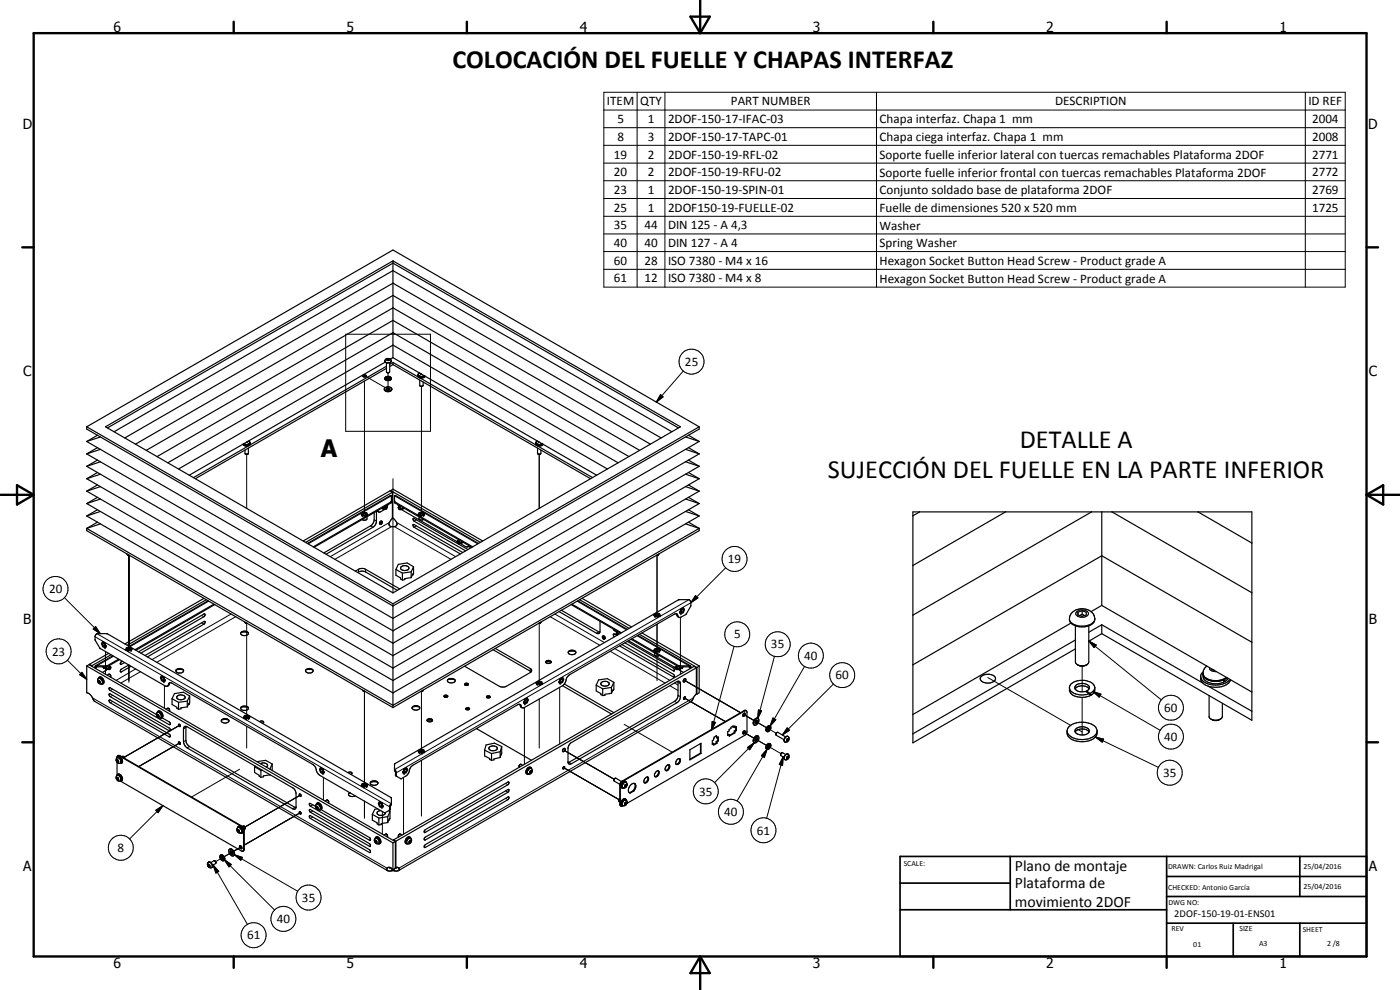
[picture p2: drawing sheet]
<svg xmlns="http://www.w3.org/2000/svg" width="420mm" height="297mm" viewBox="0 0 420 297" stroke-linecap="round" stroke-linejoin="round" font-family="sans-serif">
<defs><g id="words">
<g font-size="7.9">
<text x="135.8" y="20.5">COLOCACIÓN DEL FUELLE Y CHAPAS INTERFAZ</text>
<text x="306.1" y="134.5">DETALLE A</text>
<text x="248.5" y="143.6">SUJECCIÓN DEL FUELLE EN LA PARTE INFERIOR</text>
</g>
<text font-size="7.2" x="96.3" y="137">A</text>
<g font-size="4.7">
<text x="304.6" y="261.2">Plano de montaje</text>
<text x="304.6" y="266.6">Plataforma de</text>
<text x="304.6" y="272">movimiento 2DOF</text>
</g>
<g font-size="4.2">
<text x="34" y="9.6">6</text>
<text x="104" y="9.6">5</text>
<text x="174" y="9.6">4</text>
<text x="244" y="9.6">3</text>
<text x="314" y="9.6">2</text>
<text x="384" y="9.6">1</text>
<text x="6.8" y="38.7">D</text>
<text x="410.6" y="38.7">D</text>
<text x="7" y="112.9">C</text>
<text x="410.8" y="112.9">C</text>
<text x="7" y="187.1">B</text>
<text x="410.8" y="187.1">B</text>
<text x="7" y="261.4">A</text>
<text x="410.8" y="261.4">A</text>
<text x="34" y="290.4">6</text>
<text x="104" y="290.4">5</text>
<text x="174" y="290.4">4</text>
<text x="244" y="290.4">3</text>
<text x="314" y="290.4">2</text>
<text x="384" y="290.4">1</text>
</g>
<g font-size="3.9">
<text x="182.1" y="31.6">ITEM</text>
<text x="192.1" y="31.6">QTY</text>
<text x="219.3" y="31.6">PART NUMBER</text>
<text x="316.7" y="31.6">DESCRIPTION</text>
<text x="392.7" y="31.6">ID REF</text>
<text x="185.3" y="36.9">5</text>
<text x="194.4" y="36.9">1</text>
<text x="200.5" y="36.9">2DOF-150-17-IFAC-03</text>
<text x="264" y="37">Chapa interfaz. Chapa 1 mm</text>
<text x="393.8" y="36.9">2004</text>
<text x="184.3" y="47.6">19</text>
<text x="185.3" y="42.2">8</text>
<text x="194.4" y="42.2">3</text>
<text x="194.4" y="47.6">2</text>
<text x="200.5" y="42.2">2DOF-150-17-TAPC-01</text>
<text x="200.5" y="47.6">2DOF-150-19-RFL-02</text>
<text x="264" y="42.3">Chapa ciega interfaz. Chapa 1 mm</text>
<text x="264" y="47.7">Soporte fuelle inferior lateral con tuercas remachables Plataforma 2DOF</text>
<text x="393.8" y="42.2">2008</text>
<text x="393.8" y="47.6">2771</text>
<text x="184.3" y="52.9">20</text>
<text x="194.4" y="52.9">2</text>
<text x="200.5" y="52.9">2DOF-150-19-RFU-02</text>
<text x="264" y="53">Soporte fuelle inferior frontal con tuercas remachables Plataforma 2DOF</text>
<text x="393.8" y="52.9">2772</text>
<text x="184.3" y="58.2">23</text>
<text x="194.4" y="58.2">1</text>
<text x="200.5" y="58.2">2DOF-150-19-SPIN-01</text>
<text x="264" y="58.3">Conjunto soldado base de plataforma 2DOF</text>
<text x="393.8" y="58.2">2769</text>
<text x="184.3" y="63.5">25</text>
<text x="194.4" y="63.5">1</text>
<text x="200.5" y="63.5">2DOF150-19-FUELLE-02</text>
<text x="264" y="63.6">Fuelle de dimensiones 520 x 520 mm</text>
<text x="393.8" y="63.5">1725</text>
<text x="184.3" y="68.8">35</text>
<text x="193.4" y="68.8">44</text>
<text x="200.5" y="68.8">DIN 125 - A 4,3</text>
<text x="264" y="68.9">Washer</text>
<text x="184.3" y="74.1">40</text>
<text x="193.4" y="74.1">40</text>
<text x="200.5" y="74.1">DIN 127 - A 4</text>
<text x="264" y="74.2">Spring Washer</text>
<text x="184.3" y="79.5">60</text>
<text x="193.4" y="79.5">28</text>
<text x="200.5" y="79.5">ISO 7380 - M4 x 16</text>
<text x="264" y="79.5">Hexagon Socket Button Head Screw - Product grade A</text>
<text x="184.3" y="84.8">61</text>
<text x="193.4" y="84.8">12</text>
<text x="200.5" y="84.8">ISO 7380 - M4 x 8</text>
<text x="264" y="84.8">Hexagon Socket Button Head Screw - Product grade A</text>
<text x="205.6" y="109.8">25</text>
<text x="218.4" y="169">19</text>
<text x="14.7" y="178">20</text>
<text x="220.3" y="191.6">5</text>
<text x="15.6" y="196.7">23</text>
<text x="231.4" y="194.6">35</text>
<text x="241.4" y="198">40</text>
<text x="250.8" y="203.8">60</text>
<text x="349.4" y="213.6">60</text>
<text x="349.4" y="222.3">40</text>
<text x="349.1" y="233.1">35</text>
<text x="209.8" y="238.7">35</text>
<text x="217.4" y="244.9">40</text>
<text x="227.1" y="250.4">61</text>
<text x="35.3" y="255.7">8</text>
<text x="90.6" y="270.6">35</text>
<text x="74.2" y="281.9">61</text>
<text x="83.1" y="277">40</text>
</g>
<text font-size="3.1" x="352.4" y="275.2">2DOF-150-19-01-ENS01</text>
<g font-size="2.4">
<text x="271.2" y="259.7">SCALE:</text>
<text x="350.6" y="260.8">DRAWN: Carlos Ruiz Madrigal</text>
<text x="391.2" y="260.6">25/04/2016</text>
<text x="350.6" y="267.1">CHECKED: Antonio García</text>
<text x="391.2" y="266.7">25/04/2016</text>
<text x="350.6" y="271.4">DWG NO:</text>
<text x="351.6" y="279.3">REV</text>
<text x="372" y="279.4">SIZE</text>
<text x="391" y="279.6">SHEET</text>
<text x="358.1" y="284.1">01</text>
<text x="377.9" y="283.8">A3</text>
<text x="398.3" y="283.8">2 /8</text>
</g>
</g></defs>
<g fill="none" stroke="#000" stroke-width=".3">
<path d="M181.2 27.7h222.5v58.4h-222.5zM181.2 33h222.5M181.2 38.3h222.5M191.2 27.7v58.4M199.5 27.7v58.4M263 27.7v58.4M391.7 27.7v58.4M181.2 43.6h222.5M181.2 48.9h222.5M181.2 54.2h222.5M181.2 59.6h222.5M181.2 64.9h222.5"/>
<path d="M181.2 70.2h222.5M181.2 75.5h222.5M181.2 80.8h222.5M103.7 100.3h25.5v29.1h-25.5zM109.4 112.5v.6M109.4 114.3v39M109.4 112.7l6.2 3.6M115.5 108.3l.6 .5h.9l.4-.5M116 107.8l.4-.2 .4 .1a.41 .41 0 0 1-.3 .5 .41 .41 0 0 1-.5-.4zM116.1 116.6l.3 .2M116.4 111.8v2M116.4 114.2v2.8"/>
<path d="M125.5 112.4a1.22 1.22 0 0 0 1.8 .3M126 111.9l.1 .2 .5 .2M126.5 116v37.3M198.2 118.4l.8 .7-2 1.5zM205.1 111.3l-8.1 9.3M74 136.4v16.1M74.5 132.4l-.5 .3M75 132.8a1.19 1.19 0 0 1-1.8 .3M160.9 132.8a1.14 1.14 0 0 0 1.7 .3M161.4 132.4l.5 .3M161.8 136.4v16.1M108.7 154.6l.1 .1"/>
<path d="M109.5 154.8h.3M110.3 154.3v.2M111.2 157.8l.7 .4M112.3 156l.7 .4M114.5 156.3a.59 .59 0 0 0-.5 .9M116.9 156.8l-17.8 10.2M117.3 150.6v.3M117.5 148.8l-25 14.4M117.5 158l-17 9.8M117.9 143.6v34.3M118.3 158l17 9.8M118.4 148.8l25 14.4"/>
<path d="M118.6 150.6v.3M119 156.8l17.7 10.2M125 157.8l-.7 .4M125 156l-.7 .4M19.3 179.3l10.8 10.8M38.7 166.6v28.4M107.6 170.8v.8M109.7 170.8v.8M197.2 166.6v18.2M206.8 179.9l-88.4 51M208.7 178.7l.8 .7-2.2 1.4zM217.8 170.3l-10.5 10.5"/>
<path d="M20.2 198.1l5.8 5.7M28 188.7l.7-.7 1.4 2.1zM28.5 191.1l88.4 51 .3-.2M28.7 188l1.4 2.1-2.1-1.4zM29.1 190.1l88.4 51.1M31.7 195.5v6.8M32 199.8v.3M32.3 199.7v.3M34.1 196.9l-5 2.9M36.1 199.1l.3 .2M38.7 199.5v5.2M60.5 186.9l.7 .4"/>
<path d="M60.5 184.7l.7 .3M62.6 180.4l-23.6 13.7M69.3 184.2l-23.7 13.7M70.7 185l-23.6 13.7M74 187v28.4M161.8 187v18.2M165.1 185l14.9 8.6M166.5 184.2l14.9 8.6M173.2 180.4l14.8 8.6M179.7 189.6l-.7 .4M181 190.8a.56 .56 0 0 1 .6 .8M183.1 195.4l16.5 9.5"/>
<path d="M184.5 194.6l16.5 9.5M184.7 189.1l-.3 .1M191.2 190.8l15.6 9M197.2 187.3v16.9M203.1 184.6l.3 .1M203.6 199.7v.3M203.9 199.8v.3M204.2 185.3v17M207.3 180.8l-88.4 51.1-.2-.2M220.3 193.9l-6.7 25.1M232.4 196.9l-5 18.7M241.5 199.9l-10.4 17.9"/>
<path d="M321 185.7a2.94 2.94 0 0 0 3.1 2.1h1.3a3.2 3.2 0 0 0 3.2-2.1M323.1 183.6a2.34 2.34 0 0 1 3.6 .5 2.27 2.27 0 0 1-3.8 .2zM324.8 199.9v7.7M326.8 192.3l2.2 1.2-.6 .8zM326.8 192.3l21.7 17.7M24.6 201.7l1.4 2.1-2.1-1.4zM27.8 209.4l88.4 51.1M28.5 200.1l.3 .1 .3-.1M29.5 204.1l.5 .2v.6a.5 .5 0 0 1-.5-.2 .5 .5 0 0 1 0-.6zM29.6 203.5a1.1 1.1 0 0 1 1 1.6M30.8 200.1l.3 .4 .2-.1M33.8 210.4l-.7 .5"/>
<path d="M33.8 208.6l-.7 .4M33.8 206.8l-.7 .4M36.1 201.4l.3 .2M40.7 200.7l-5.8 3.4M42.2 201.5l-5.9 3.4M47.2 214.3l.5 .2v.6a.55 .55 0 0 1-.5-.8zM47.3 213.7a1.05 1.05 0 0 1 .9 1.6M49.3 205.7v6.8M50.8 205.2l-.2 .2M51.1 219l-.4 .2M51.1 217.2l-.4 .2M53.7 217.7l-16.4 9.5 16.2-9.4"/>
<path d="M55.8 218.3l-.7 .4M74 217.9v6.6M109.4 207.4v28.4M126.5 207.4v18.3M156.2 211.7l.2 .2M157.4 212.3v17.1M159.1 200.6v.8M161.8 209.7v14.8M168 206.2v17M187.3 217.3l14.4 8.4M201 205.7l2.5 1.5M202.4 201.1l-.3 .2"/>
<path d="M202.4 202.9l-.3 .2M202.4 204.9l1.1 .6M202.4 210.4l.7 .5M203.5 204.7l.7 .4M203.5 208.6l.7 .4M205.1 200.1l-.3 .4-.3-.1M205.1 204l17.1 9.8-16.5-9.5M205.6 209.5l12 7-11.8-6.8M206.8 200.1l.3 .1 .2-.1M208.1 209.4l-88.4 51.1M213.7 216.5l1 .2-1.1 2.3zM220.4 218.1h.1"/>
<path d="M220.7 218.2l.1 .1M223 219.6l3.3 1.9M223 214.3l3.3 1.9M223.3 213.2l.2 .1M226.7 216.4l3.3 1.9-3.3-1.9 .2 .1M227.6 213l.9 .3-1.1 2.3zM230.6 218.7l-.2-.2 2.5 1.5M232 215.4l.8 .5-1.7 1.9zM236.3 218.4l.6 .7-2.1 1.4zM250.1 205.2l-15.3 15.3M296.4 203.3l24.9 14.3M323.2 218.7l1.6 .9"/>
<path d="M324.8 209.3v11.2M328 207.5l2.4 .8-.5 .9zM328 207.5l20.2 11.6M361 202a2.96 2.96 0 0 0 3.4 2.2 4.9 4.9 0 0 0 3.6-1M363 200.3a1.46 1.46 0 0 0 1.8 1.2h.3M35 228a.4 .4 0 0 1 .6 .2 .4 .4 0 0 1-.3 .5l-.3-.3zM35 233.3a.42 .42 0 0 1 .6 .2 .42 .42 0 0 1-.3 .6l-.3-.4zM35.2 227.3a1.13 1.13 0 0 1 .9 1.7M35.2 232.7a1.1 1.1 0 0 1 .9 1.6M36 226.7l-.2 .1M51.1 220.9l-.4 .2M53.7 223.1l-12.1 6.9"/>
<path d="M55.8 222.1l-.7 .4M56.8 224l-.6 .4M71.9 230.8l-14.4 8.3M89.9 238.7l-16.3 9.4 16.1-9.3M97.1 233.3v6.8M118.7 232.5l.2 .2M121.1 233.3v16.9M125.8 225.7l.1 .1M126.5 228.1v16.8M126.8 225.9h-.2M127.4 225.5l-.1 .1M151.7 239.5l.7 .4"/>
<path d="M151.7 237.3l.7 .4M151.7 235.1l.7 .4M159.2 231.3l.4-.1v.4l-.4 .4-.2-.2zM159.4 230.5a1.1 1.1 0 0 0-1 1.7M168.9 224.9l15.4 8.9M169.4 230.4l16.3 9.5M170.8 228.7l.7 .5M186 235.6l.2 .1M186.7 234.4h.2M187.6 235.5l.3-.2a.41 .41 0 0 1 .1 .6 .41 .41 0 0 1-.6 .1zM187.9 234.7a1.09 1.09 0 0 0-1 1.7M224.3 224.3l2.1-1.5-1.4 2.2z"/>
<path d="M226.4 222.8l-12 12M226.7 221.7l3.3 1.9-3.3-1.9 .2 .1M230.2 224.8l-.8 2.4-.9-.5zM230.2 224.8l-9 15.5M230.4 223.8l3.9 2.3M230.4 223.9h.2M235 227.1l-.1 2.6-1-.3zM235 227.1l-4.9 18.4M236.1 221.8l.4-.3a.46 .46 0 0 1 .1 .6 .46 .46 0 0 1-.6 .2zM236.1 227.1l.4-.2a.53 .53 0 0 1 .1 .5 .53 .53 0 0 1-.5 .3zM236.5 221a1.1 1.1 0 0 0-1 1.6M236.5 226.3a1.11 1.11 0 0 0-1 1.6"/>
<path d="M328.7 221.1l2.5 .7-.4 .9zM328.7 221.1l19 9.2M46.8 243.1l2.1-1.4-1.5 2.1zM48.9 241.7l-10 10M62.5 259.2l.4 .3 .1 .6h-.3l-.3-.4zM62.6 258.7a1.08 1.08 0 0 1 .9 1.6M64 259.5l1.6 2-.8 .5zM64 259.5l10.2 17.8M66.9 257.3h-.2M66.9 257.3l-2.2 1.2M67.3 257.9l2.1 1.5-.7 .7zM67.3 257.9l15.1 15.1"/>
<path d="M69.5 255.8l.2-.1-2.4 1.3M70.3 256.5l2.5 .8-.5 .8zM70.3 256.5l19.1 10.9M71.3 248.8l.5 .3v.5a.5 .5 0 0 1-.5-.2 .5 .5 0 0 1 0-.6zM71.4 248.3a1.07 1.07 0 0 1 .9 1.6M72.5 254l-2.4 1.4M72.6 247.9h-.2M73.3 249.1l-.2 .1M88.5 242.2l-.7 .5M89.7 244.1l-16.4 9.4M89.9 244l-16.6 9.6M93.9 241.5l-.7 .4"/>
<path d="M93.9 243.3l-.7 .4M93.9 245.2l-.7 .4M94.9 241.9l.4 .1 .2 .7-.5-.1zM95 241.3a1.05 1.05 0 0 1 1 1.6M109.4 240.4v5.1M111.2 251.9l-.3 .2M111.2 253.7l-.3 .2M111.2 255.6l-.3 .2M112.5 252.2l.3-.1 .3 .7a.48 .48 0 0 1-.5-.1 .48 .48 0 0 1-.1-.5zM112.7 251.5a1.09 1.09 0 0 1 .9 1.6M114.8 243.5v6.7M117.2 242.7l-.3 .2"/>
<path d="M122.9 252.2l.2-.1a.42 .42 0 0 1 .2 .5 .42 .42 0 0 1-.6 .2zM123.2 251.5a1.12 1.12 0 0 0-1 1.6M127.3 254l.4 .3M127.3 251.8l.4 .2M127.3 249.6l.4 .1M186 241.3l.2 .1M187.6 240.8l.3-.2 .2 .2-.4 .7-.3-.2zM187.9 240a1.09 1.09 0 0 0-1 1.7M118.7 260.2l-.1 .1"/>
<circle cx="207.5" cy="108.5" r="3.8"/>
<circle cx="16.7" cy="176.7" r="3.8"/>
<circle cx="220.5" cy="167.7" r="3.8"/>
<circle cx="17.6" cy="195.4" r="3.8"/>
<circle cx="221.3" cy="190.3" r="3.8"/>
<circle cx="233.4" cy="193.3" r="3.7"/>
<circle cx="243.4" cy="196.7" r="3.8"/>
<circle cx="252.8" cy="202.6" r="3.7"/>
<circle cx="351.4" cy="212.4" r="3.8"/>
<circle cx="211.8" cy="237.4" r="3.8"/>
<circle cx="351.1" cy="231.9" r="3.8"/>
<circle cx="351.4" cy="221" r="3.7"/>
<circle cx="36.2" cy="254.4" r="3.8"/>
<circle cx="219.4" cy="243.6" r="3.8"/>
<circle cx="229.1" cy="249.1" r="3.8"/>
<circle cx="85" cy="275.7" r="3.7"/>
<circle cx="92.6" cy="269.3" r="3.8"/>
<circle cx="76.1" cy="280.6" r="3.8"/>
</g>
<g fill="none" stroke="#000" stroke-width=".35">
<path d="M117.9 78.3v29M108.9 112.6a.51 .51 0 0 1 .6-.2 .51 .51 0 0 1 .3 .6 .57 .57 0 0 1-.9-.4zM115.5 113.6l.4 .3h1.1M115.6 108.6l-.1-.5a1.06 1.06 0 0 1 1.9 0v.4l-.4 .3M115.6 108.6l.5 .3 .9-.1M115.6 108.6l-58.8 34M115.9 113.5l1.1 .4M115.9 113.5l.2-.3h.5l.4 .3M115.9 113.5l.4-.2 .7 .2M115.9 116.8l.4-.2 .7 .2M116 109.9l-41 23.6M116 110.5l-57.4 33.1"/>
<path d="M116 108.8v2.8l.3 .2 .7-.3v-2.7M116 116.5l.5-.1 .5 .4a.65 .65 0 0 1-1.1-.1zM116.1 111.7h.7M116.2 107.8l.3-.1 .3 .3-.4 .1zM116.5 107.9l.2 .2M116.5 107.7v.2M116.5 107.9l-.2 .2M116.8 113.7l.1 .1M116.8 113.7l.2 .2M117 113.5l-.2 .2M117 113.9l.2 .1M117.4 113.4a.95 .95 0 0 0-1.1-.6 .95 .95 0 0 0-.7 1.1l.9 .3 .6-.2-.1-.1"/>
<path d="M117.4 113.4l-.4 .5M117.4 113.5l-.2 .5M117.6 116.7a1.16 1.16 0 0 1-1.1 .9 1.16 1.16 0 0 1-1.2-.9 1.34 1.34 0 0 1 2.3-.1 1.3 1.3 0 0 1-2.3 .2M117.9 108.8v.6M117.9 108.8l-.9 .5M117.9 108.8l7.6 4.3M117.9 109.4l59.3 34.2M117.9 107.3l61.2 35.3M117.9 109.4l-.9 .6M117.9 107.3l-.8 .4M125.5 112.3a.79 .79 0 0 0 .1 .9 .79 .79 0 0 0 .9 .3l.7-.2 .3-.5a1.37 1.37 0 0 1-2.1-.1M125.5 112.6l.4 .3h1.1"/>
<path d="M125.8 111.8l-.3 .4v.6l.3 .2 .9 .2 .4-.2-.1-.1M125.9 113.3l35 20.2M126 114v1.7l.7 .2M126.1 115.8l.2 .1M126.2 112.1h.2M126.4 115.9h.2M126.9 115.8l-.3 .1M127 114.6v1l-.2 .3M127 112.9l.2 .1M127 112.9l.3-.2-.2 .2 .1 .1M127.4 112.8l-.2 .2M26 128.1v.6l91.9 53.1 91.9-53.1v-.6"/>
<path d="M26 139.9l91.9 53.1 91.9-53.1M26 136.2l91.9 53.1 91.9-53.1M26 132.5l91.9 53 91.9-53M26 128.1l91.9-53.1 91.9 53.1M26 128.1l91.9 53M29.2 130.6l-3.2 1.9M29.2 134.3l-3.2 1.9M29.2 138l-3.2 1.9M30.1 131.1l-4.1 1.4M30.1 134.8l-4.1 1.4M30.1 138.6l-4.1 1.3M31.7 128.1l86.2-49.8 86.3 49.8-86.3 49.8z"/>
<path d="M32.2 128.4l85.7-49.4 85.7 49.4M34.2 129.5l83.7-48.3 83.7 48.3M37.5 131.4l80.4-46.4 80.5 46.4M40.7 133.3l77.2-44.7 77.3 44.7M43.9 135.1l74-42.7 74.1 42.7M47.1 137l70.8-40.9 70.9 40.9M50.4 138.9l67.5-39.1 67.6 39.1M73.1 133.2a.95 .95 0 0 0 1.5 .1M73.2 133.1l.7 .3 .7-.1M73.5 135l.1 1.2M73.6 136.2l.3 .1M73.7 136.2h.7"/>
<path d="M74.2 132.5h.1M74.3 136.3h-.4M74.3 132.5l-.2 .1M74.5 134.5v1.5l-.2 .3M74.6 133.8l-16.5 9.5M74.6 133.3l.1 .1M74.7 132.2l.3 .4M74.8 133.2l-.2 .1M75 132.6l-.3 .8M75 132.7a.79 .79 0 0 1-.1 .9 .79 .79 0 0 1-.9 .3l-.7-.2-.4-.4M75 132.8l-.3 .4M75.1 133.1a1.37 1.37 0 0 1-2.1 .2"/>
<path d="M160.7 133.1a1.37 1.37 0 0 0 2.2 .2M160.9 132.7a.79 .79 0 0 0 0 .9 .79 .79 0 0 0 1 .3l.7-.2 .4-.4M160.9 133l.1 .1M160.9 132.6l.1 .7 .5 .3M160.9 132.8l.1 .3M161 133.1l.1 .1M161.1 133.2l.3 .1M161.2 132.2l-.3 .4M161.3 133.8l16.5 9.5M161.3 134.5l.1 1.7M161.4 133.3l.1 .3M161.4 136.2l.7 .1"/>
<path d="M161.5 133.3l.2 .1M161.5 136.2l.4 .1M161.5 132.5l.2 .1M161.6 133.5l-.1 .1M161.6 132.5h.1M162.2 136.2l-.2 .1M162.2 136.2l-.1 .1M162.3 135l-.1 1.2M162.7 133.1l-.7 .3-.9-.2M162.8 133.2l-1 .4-.3-.3M205.8 138.6l4 1.3M205.8 134.8l4 1.4"/>
<path d="M205.8 131.1l4 1.4M206.6 138l3.2 1.9M206.6 134.3l3.2 1.9M206.6 130.6l3.2 1.9M209.8 128.1l-91.9 53M26 158.5v.7l91.9 53.1M26 158.5l91.9 53.1 91.9-53.1M26 154.8l91.9 53.1 91.9-53.1M26 151.1l91.9 53.1 91.9-53.1M26 147.4l91.9 53 91.9-53M26 143.6l91.9 53.1 91.9-53.1M29.2 141.8l-3.2 1.8"/>
<path d="M29.2 145.5l-3.2 1.9M29.2 149.2l-3.2 1.9M29.2 153l-3.2 1.8M29.2 156.7l-3.2 1.8M30.1 142.3l-4.1 1.3M30.1 146l-4.1 1.4M30.1 149.7l-4.1 1.4M30.1 153.5l-4.1 1.3M30.1 157.2l-4.1 1.3M53.6 140.7l64.3-37.2 64.4 37.2M108.5 154.1a1.29 1.29 0 0 1 1.6-.1l.2 .5a1.31 1.31 0 0 1-1.6 .1zM109 154.1l.4-.1 .5 .3a.59 .59 0 0 1-1 0z"/>
<path d="M110.1 155.1v.6a.95 .95 0 0 1-1.4 .2M112.3 153.8l-.1 2.7-.6 1-14.4 8.4M113 153.4v3.2l-.7 1.3-14.4 8.4M113.2 153.3l.4 .3M113.3 153.2l.3 .4M114 157.2l.1 .1M114.5 156.3l.2 .2-.2 .7M114.5 152.5l.6 .3M114.6 156.5a.48 .48 0 0 0-.5 .2 .48 .48 0 0 0 .1 .6l.3-.1M114.7 156.6l-.5 .2v.4h.3M114.9 152.3l.2 .5M115.1 152.2v.3l.4 .3"/>
<path d="M115.5 152.7l-.4 .1M115.5 152.8h.1M115.5 152.8l-1.6 .9-.3-.1M115.8 151.8l.2 .1M115.9 151.7v.2M116.1 152.1l-.5 .2 .2 .5M116.1 152.1l-.1 .6-.4 .1M116.1 152.1h.1M116.1 152.1l-.2-.2-.4 .3v.6M116.5 151.3l-.4 .8M117.3 147.2l26.9 15.5M117.3 147.2l.6-.4 27 15.5"/>
<path d="M117.3 147.2v.2M117.5 150.4l-23.5 13.7M117.8 147.7l-26.1 15M117.8 147.7l-.8-.4-26 15M117.8 147.7v7.9l-.5 .4a1.36 1.36 0 0 0-.5 1.6 1.25 1.25 0 0 0 1.4 .5 1.25 1.25 0 0 0 .9-1.1l-.4-.8-.9-.8M118.4 150.4l23.5 13.7M119.3 151.3l.4 .7 .5 .3v.6l-.4-.1M119.5 152.4l.3 .4M119.6 152.1l-.1 .3M119.6 152.2l.5 .3-.1 .4-.2-.1M119.6 152.2l-.1 .2M120 151.7l-.1 .2"/>
<path d="M120.1 151.8l-.5 .3M120.3 152.8l16.9 9.8M120.4 152.7l.4 .1M120.8 152.2v.3l-.6 .4M120.9 152.3l-.1 .5M121.3 152.5l-.5 .3M125.5 154.3l.4-.5 .9-.1 .6 .5-.3 .4M125.5 154.3l.6 .4M125.5 154.3h.1M125.8 155.1v.6a1.03 1.03 0 0 0 1.3 .1M126 154.1a.44 .44 0 0 1 .6-.3 .44 .44 0 0 1 .2 .6l-.6 .1zM126.1 154.7l.3 .1"/>
<path d="M127.1 154.6l-.7 .2M127.1 154.6h.1M205.8 157.2l4 1.3M205.8 153.5l4 1.3M205.8 149.7l4 1.4M205.8 146l4 1.4M205.8 142.3l4 1.3M206.6 156.7l3.2 1.8M206.6 153l3.2 1.8M206.6 149.2l3.2 1.9M206.6 145.5l3.2 1.9M206.6 141.8l3.2 1.8"/>
<path d="M209.8 158.5v.7l-91.9 53.1M276 153.6l-2 1.2M301.8 153.6l-27.8 16.1M327.6 153.6l-53.6 31M330.7 153.6v28.1M333.7 153.6l42 24.2M359.5 153.6l16.2 9.3M38.2 166.2l.4 .4M38.3 166.5l.5 .1M61.2 179.5l-23.7 13.7M61.9 180l-23.7 13.6M92.2 163.1l24.9-14.4 .4 .1-.1 2.1-23.1 13.3"/>
<path d="M106.6 171.4l1.5-.8 1.4 .1 10.5 6M107.3 171.7a2.29 2.29 0 0 1 2.4-.1l9.5 5.5M118.8 170.9v1.7l1.4 .8v.3l.6 .3M118.8 170.9l2 1.1M120.4 170a1.32 1.32 0 0 1 2.3 .7 1.65 1.65 0 0 1-2.5-.1zM120.8 172v2M123.4 173.3l-1.9 .3v.3l-.7 .1M123.4 171.6v1.7M123.4 171.6l-2.6 .4M123.9 172.3v.2M123.9 172.5v-.3l-.5 1.1M124.1 170.1v2l-.2 .4"/>
<path d="M124.1 170.1l-.7 1.5M124.1 170.1l-1.9-1.2-2.7 .4-.7 1.6M137.2 162.4l.4 .1 .1 .6-.4-.2-.1-.6a.53 .53 0 0 1 .6 .1 .53 .53 0 0 1 .2 .6M137.6 163.1h.2M137.6 161.9v.2M137.7 162l-.4 .2M138 163l-.2 .1M138 163l1.9 1 .5 .1 .3-.4M138.5 162.4v.3l-.7 .4M138.6 162.5v.4M138.9 165.8l-14.7-8.4a.46 .46 0 0 0-.3 .4 .46 .46 0 0 0 .4 .4l13.9 8M139 162.7l-.9 .2"/>
<path d="M140.5 164.9l-16.3-9.4a.52 .52 0 0 0 .1 .9l15.4 8.9M140.6 164l.7 .4M140.8 163.7l-.4 .3M143.6 163.1l-24.8-14.4-.4 .1 .1 2.1 23.1 13.3M174 180l14.8 8.5M174.7 179.5l14.8 8.6M197.5 166.5l-.3 .1M197.6 166.5l-.5 .1M197.7 166.2l-.2 .3M26 199.8l.7-.4 91.9 53.1M26 199.8l91.9 53.1M26 199.8v8.1a4.6 4.6 0 0 1 2.3 2.4l88 50.9"/>
<path d="M26.9 199.3l.7 .4M26.9 199.3v.2M27.6 199.7v.2M28.7 199.7l.4 .1M28.7 199.7l-.2 .8M29.1 199.8v.3M30.8 193.2a.49 .49 0 0 1 .6 .2 .49 .49 0 0 1-.1 .6l-.4-.2zM31.4 193l-.6-.3-.3 .3a1.33 1.33 0 0 0 1 1.4l.3-.4M31.4 193l.1 .1M31.5 193.1l.3 .7M31.8 193.8v.2M31.8 193.8h.1"/>
<path d="M31.8 193.9v.1M32.6 196l-5.7 3.3M32.7 199.8l.4 .2M32.8 199.7v.2M33.3 196.5l-5.7 3.2M33.9 196.8l-5.2 2.9M35.6 197.8l-3.5 2h-3M35.9 197.9l-3.8 2.2h-3M36.6 198.4a.6 .6 0 0 0-.4 .4 .6 .6 0 0 0 .1 .6l1.1-.6M37.7 194.8l.2-.4a1.31 1.31 0 0 1 1.7 .2l-.2 .5M37.7 194.8l.1 .1M37.7 194.9h.1"/>
<path d="M37.7 194.8v.1M37.8 194.9l.5 .3M38.3 195.2h.3M38.3 194.5l.5-.1 .4 .3a.59 .59 0 0 1-1 0zM38.6 199.5l-2.3 1.3-.2 .7 .3 .1 2.9-1.7M39.3 195.1l-.7 .1M39.4 195.1h-.1M41.6 195.6l19.6-11.4 .3 .1-.3 .7-18.9 11M43.5 196.7l18-10.2-.3 .8-17 9.8M62.4 180.3l-23.6 13.6M64.2 181.3l-23.7 13.6M64.5 181.4l-23.7 13.7"/>
<path d="M72.3 189.8a1.34 1.34 0 0 1 2.2 .3 1.36 1.36 0 0 1-2.3-.1zM72.3 189.8l.9-.2 1.3 .2M73.5 186.6l.2 .3M73.7 186.9v.1M73.7 186.9l.4 .1M73.7 187h.5M117.9 181.1v31.2M148 194.9l11.4 6.7M148.7 194.6l10.8 6.4v.5l-.4 .3-7.1 4.1a2.33 2.33 0 0 1-2.2 0l-10.4-6M161.7 187h.3M162.1 186.9l-.4 .1M162.2 186.9l-.1 .1"/>
<path d="M162.3 186.6l-.2 .3M163.9 198.6h1.5M163.9 198.6l-.1 .1M163.9 198.6l.5-.2 .9 .2M163.9 198.4a.77 .77 0 0 1 .9-.3 .77 .77 0 0 1 .5 .8h-.1a.93 .93 0 0 1-1.4-.4zM165.3 198.6l.1 .1M167.8 183.5l11.2 6.5a.64 .64 0 0 0 .8 .1 .64 .64 0 0 0 .3-.7v-3M168.5 183.1l11.5 6.6M170.6 195.5a1.04 1.04 0 0 0 .6 1 1.04 1.04 0 0 0 1.1-.2l.4-.2 .1-.6M170.6 195.5a1.48 1.48 0 0 1 2.2 0M170.6 195.5l.9-.2 1.3 .2M171.4 181.4l14.9 8.6"/>
<path d="M171.7 181.3l14.8 8.6M173.4 180.3l14.9 8.5M180.8 191l.4 .1 .1 .5-.3 .1zM180.9 190.9a.6 .6 0 0 1 .5 .8M180.9 190.9l-.1 .1M181 190.8l-.1 .1M181.1 191.7h.3M181.6 191.6l-.2 .1M184.1 188.7l.3 .5 .8 .5M184.9 190.1l.3 .5M184.9 190v.1M185 189.9l.5 .5"/>
<path d="M185 189.9v.1M185.1 189.3l.1 .4M185.1 190.7l-.9-.5-.1 .3 .3 .6M185.1 189.8h.1M185.1 189.8l-.2 .3M185.2 189.8l.5 .5M185.4 189.5l-.1 .2M185.5 189.5l-.4 .3M186.2 189.9v.1M186.6 193.4l15.5 8.9a.41 .41 0 0 1 .3 .4 .41 .41 0 0 1-.3 .4l-16.1-9.3M188.2 192.4l13.9 8 .3 .9-14.9-8.4M188.6 192.2l14 8.1"/>
<path d="M189.4 191.8l14.3 8.2 3.1 .1M189.6 191.6l14.1 8.1 3.1 .1M191.4 190.6l15.8 9.1M191.9 190.3l17.3 10M192.6 189.9l17.2 9.9M196.2 195.1l.3-.4a1.2 1.2 0 0 1 1.6 .3l-.2 .4M196.2 195.1l.1 .1M196.3 195.2h.1M196.3 195.2l.5 .4 1-.1M196.5 195.9v.8l1 .1 .3-.2M196.5 184.8l.1 .2M196.6 185h1"/>
<path d="M196.7 195l.4-.3 .6 .3a.56 .56 0 0 1-.5 .3 .56 .56 0 0 1-.5-.3zM196.8 184.3l.5-.1 .4 .3a.53 .53 0 0 1-.5 .3 .53 .53 0 0 1-.5-.4zM197.6 185h.1M197.9 195.4l-.1 .1M198.1 184.7l-.5 .3M198.1 184.6l-.2-.4a1.24 1.24 0 0 0-1.7 .2l.3 .4M198.1 184.6v.1M203 184.1l-.6 .2-31.5 18.2a2.8 2.8 0 0 0-1.2 2.1l-.9 1.1M203 184.1l.7 1.1M203 184.1l.3 .8 .4 .3M203 199.7v.2M203.1 199.8l-.4 .2"/>
<path d="M203.7 185.2a2.94 2.94 0 0 0 2.2-1l1.4-2.3v-1.1l-.2-.7-.3-.2-3.2 .1-85.1 49.2-.1 2.1 .3 .4v1l.3 .2M204 183.6v.1M204 183.7l.1 .1M204.1 183.6v.2M204.1 183.6h-.1M204.3 182.9l-.2 .7M204.5 182.8l-.2 .1M204.5 183l.5-.1 .1 .2-.4 .7-.3-.3zM205 182.5l-.5 .3M205 182.5l.4 .3a1.23 1.23 0 0 1-1.1 1.3l-.2-.3M205 182.5h.1M206.8 199.8v.3"/>
<path d="M207.2 199.7l.1 .8M207.2 199.7l-.4 .1M209.8 199.8v8.1l-.6 .4M209.8 199.8l-.6 .5M321.4 186.9l-47.4 27.5M321.7 183.9a4.2 4.2 0 0 1 4-1.1 2.89 2.89 0 0 1 2.6 3.9 4.9 4.9 0 0 1-4.7 1.3 2.55 2.55 0 0 1-2.6-2.8zM322.7 187.7v10.9a2.31 2.31 0 0 0 4.1 0v-10.9M322.7 192l-48.7 28.2M323.3 199.4a2.49 2.49 0 0 0 2.9 0M323.5 183.7l1.3-.4 1.2 .4v.8l-1.3 .5-1.2-.5zM324.8 184.3l-.8 .4M324.8 184.3l.7 .4"/>
<path d="M324.8 183.3v1M330.7 190.1l45 26v-62.5h-101.7v69.3l48.7-28.2M330.7 187.5l30.3 17.4M330.7 187.5v2.6M330.7 181.7l45 25.9M330.7 181.7l-3.3 1.8M330.7 190.1l-3.9 2.3M330.7 187.5l-3.9 2.2M362.2 199.8a3.1 3.1 0 0 0-.5 4.4 5.7 5.7 0 0 0 5.7 .4l-.4-.6a5.4 5.4 0 0 1-5.5-.7M375.7 192.7l-45-25.9-56.7 32.7M29.1 200.1l-.3 .1v.5M29.5 204.4l.1-.2 .3 .1 .1 .4-.1 .2-.3-.2"/>
<path d="M29.5 203.6l.2-.3a1.15 1.15 0 0 1 1.3 .5 1.15 1.15 0 0 1-.2 1.4M29.5 204.4l.1 .3M29.6 203.5h.1M29.6 203.5l-.1 .1M29.7 203.5a.94 .94 0 0 1 1.1 .5 .94 .94 0 0 1-.4 1.2 1.02 1.02 0 0 1-1-.5 1.02 1.02 0 0 1 .1-1.1M29.7 203.5l.7 .3M29.7 204.3l-.2 .1M29.7 204.3l.1 .3M29.8 203.2a1.3 1.3 0 0 1 1 2h-.4M29.8 204.6h.2M29.8 204.6l-.2 .1M30.4 203.8l.3 .3"/>
<path d="M30.7 204.1v.9M30.9 200.1l.2 .2M30.9 200.1l1.1 .7M30.9 200.1l.3 .3M30.9 204.6l-.3 .5M31 200.1l.1 .2M31.1 200.3l.1 .1M31.2 200.4h.1M31.9 200.1l.1 .7M32 200.8h.2M32 200.1l.1 .5 .5 .3M32.2 200.8l-1.4 1"/>
<path d="M32.4 200.7l-.2 .1M32.8 210.1l.2-.1 17.7 10.3a.4 .4 0 0 1 .4 .4 .4 .4 0 0 1-.4 .4l-17.6-10.2-.4-.6zM32.8 208.2l17.9 10.2a.4 .4 0 0 1 .4 .4 .4 .4 0 0 1-.4 .4l-17.6-10.2-.3-.3zM32.9 202.3l.1 .1M33 202.4l-.4-.1-.4 .3M33 202.4l.2 .3-.1 .4M33.1 202.5l.1 .3M33.2 200v.6l-.4 .2M33.2 200a.51 .51 0 0 0-.6 .3 .51 .51 0 0 0 .2 .6l.1-.1M33.2 200.2l-.4 .2v.4M47.1 214.6l.2-.2 .2 .1 .2 .4-.2 .2-.2-.2M47.1 214.6l.2 .3"/>
<path d="M47.1 214.6l.3-.1 .1 .1M47.2 213.8v-.2a1.13 1.13 0 0 1 1.4 .1 1.13 1.13 0 0 1 .2 1.4l-.3 .3h-.4M47.2 213.8a.96 .96 0 0 0 0 1.2 .96 .96 0 0 0 1.2 .3M47.3 213.7a.93 .93 0 0 1 1 .2 .93 .93 0 0 1 .2 1.1M47.3 213.7h.3M47.3 213.7l-.1 .1M47.4 213.4a1.38 1.38 0 0 1 1.2 1.9l2.1 1.3a.42 .42 0 0 1 .4 .4 .42 .42 0 0 1-.4 .4l-17.6-10.2a.4 .4 0 0 1-.4-.4 .4 .4 0 0 1 .4-.4l13.8 8M47.5 214.6v.1M47.5 214.8h.2M47.5 214.8l-.2 .1M47.5 214.7v.1M47.6 213.7l.4 .1"/>
<path d="M47.6 213.7l.3 .1M47.9 213.8l.3 .3M48 213.8l.2 .4M48.2 214.1l.3 .7-.1 .5M48.5 203.4a.44 .44 0 0 1 .6 .1 .44 .44 0 0 1-.2 .6l-.4-.3zM48.6 214.8h.1M48.6 214.8l-.2 .5M48.6 214.8l-.3 .5M49.1 203.2l-.7-.3-.2 .3a1.23 1.23 0 0 0 1 1.4l.3-.4-.3-.9M49.1 203.2l.1 .1M49.8 212.8l.5-.3a.64 .64 0 0 1 .5 .9M50.3 205.9h-.6l-19.7-11.4-1.5-2.6 .2-1.4 .4-.4 3.2 .1 85 49.1 .2 .2v2l-.3 .4v1l-.4 .2"/>
<path d="M50.6 212.6l.3 .5M51 204.9h.4l42.5 24.5a2.92 2.92 0 0 1 1.2 2.1l.9 1.1 19.6 11.2M51 204.9l-.3 .6-.5 .4M51 204.9l-.7 1M51.6 209.6v1.8l1.5 .8v.3l.5 .3M51.6 209.6l2 1.1M52.9 201l.9-.2 1.2 .2M52.9 200.9a1.42 1.42 0 0 1 2.2 .4l-.5 .5-1.1 .1a.65 .65 0 0 1-.6-.3 .65 .65 0 0 1 0-.7zM53.1 209a1.57 1.57 0 0 1 2.5 .3 1.43 1.43 0 0 1-1.4 .7 1.43 1.43 0 0 1-1.2-.9zM53.6 210.7v2.1M53.6 217.3h.3l.2 .6a.41 .41 0 0 1-.4-.1 .41 .41 0 0 1-.1-.5zM55.3 218.1l.3-.2 .6 .2 31.8 18.4 .5 .6 .3 .8v4.4l-.1 .3-.5 .2-.4-.1-31.6-18.3-.8-.8-.3-1.1v-3.8z"/>
<path d="M55.8 217.9v4.2a2.3 2.3 0 0 0 1 1.9l32 18.4M56.2 212.1l-1.9 .3v.3l-.7 .1M56.2 210.4v1.7M56.2 210.4l-2.6 .3M56.7 211.1l.1 .2M56.8 211.3v-.3l-.6 1.1M56.9 208.8l-.1 2.5M56.9 208.8l-.7 1.6M56.9 208.8l-1.9-1.1-2.6 .4-.8 1.5M66.5 216l.9-.2 1.2 .2M66.6 215.9a1.42 1.42 0 0 1 2.1 .4 1.31 1.31 0 0 1-2.3-.1zM72.3 212.2h2.2"/>
<path d="M72.5 212a1.28 1.28 0 0 1 2 .6 1.43 1.43 0 0 1-2.2 .1l-.1-.3zM73.1 215.2v.1M73.1 215.2l.2-.4a1.24 1.24 0 0 1 1.6 .1l-.2 .5M73.1 215.2l.1 .1M73.1 215.3h.1M73.2 215.3l.7 .3M73.6 215a.52 .52 0 0 1 .5-.2 .52 .52 0 0 1 .4 .5h-.8zM73.8 215.6h.1M74.6 215.6h-.7M74.7 215.4l-.1 .2M74.7 215.4v.1M77.9 216.5a.68 .68 0 0 1 .7-.2 .68 .68 0 0 1 .5 .5l-.4 .2"/>
<path d="M91.7 201a1.38 1.38 0 0 1 2.3 .3l-.5 .5-1.1 .1-.5-.3zM91.8 201l.9-.2 1.2 .2M108.9 207.1l.2 .3M109 207.3l.1 .1M109.1 207.4h.1M109.1 207.4h.2M109.3 207.4h.2M123.7 212.2a1.34 1.34 0 0 1 2.3 .3 1.36 1.36 0 0 1-2.4-.2zM123.8 212.1l.9-.1 1.2 .1M126.8 207.4h-.4M126.8 207.4h-.3M126.8 207.3v.1"/>
<path d="M127 207.1l-.2 .3M128.2 216.2a.83 .83 0 0 1 .8-.6 .83 .83 0 0 1 .8 .6M128.2 216.2a1.08 1.08 0 0 0 1.6 0M128.2 216.2l.6-.3h.6l.4 .3M128.2 216.2h1.5M133.3 209l.1 .1M133.3 209l.3-.4h.5l.3 .2-.1 .2M133.3 209l.4-.1 .6 .1M133.4 209.1h.9M134.3 209l-.9 .1M134.3 204a1.47 1.47 0 0 1 2.3 .1 1.26 1.26 0 0 1-1.2 .8 1.26 1.26 0 0 1-1.1-.8zM134.4 204l.9-.2 1.2 .2"/>
<path d="M139.5 205.5a.49 .49 0 0 1 .5-.5 .49 .49 0 0 1 .5 .5M139.5 205.5l.4 .2 .6-.2M139.5 205.5l.4-.2 .6 .2M139.6 205.5h.9M139.8 212.6l.2-.2a.54 .54 0 0 1 .9 .4l-.8 .2zM139.9 212.9l.4-.3 .6 .3M139.9 212.9h.9M143.1 218.6l16.4 9.5M146 209.2h.1M146 209.2l.3-.4h.5l.3 .2-.1 .3M146 209.2l.5 .2 .5-.1M146.1 209.3l.4-.2 .5 .2"/>
<path d="M146.1 209.3h.9M156 211.3l.3 .8 .4 .2M157.6 209.8l-.1 .2M157.7 210.1l.4-.2a.49 .49 0 0 1 0 .6 .49 .49 0 0 1-.5 .2zM158.1 209.5l.4 .4a1.24 1.24 0 0 1-1 1.3l-.3-.4 .3-.8M158.1 209.5l-.5 .3M158.2 209.5h-.1M160.9 204.9l.1-.2a1.29 1.29 0 0 1 1.6-.1l.2 .4M160.9 204.9l.2 .3M161.1 205.2l.1 .2M161.2 205.4h.1M161.2 205.4h.8"/>
<path d="M161.2 205.4l.8 .1M161.4 204.9l.6-.3 .3 .4-.5 .2zM162 205.4v.1M162.2 205.4h-.2M162.2 205.4l-.2 .1M162.7 205.1l-.5 .3M162.8 205l-.1 .1M167.8 204.6h.1M167.8 204.6v.1M167.8 204.5v.2M167.8 204.5v.1M168.1 203.8l-.3 .7"/>
<path d="M168.2 203.7l.7-.3 .3 .4a1.23 1.23 0 0 1-1.1 1.3l-.3-.4M168.2 203.7l-.1 .1M168.3 204l.4-.2 .2 .2-.2 .5-.4 .2-.2-.3zM168.8 205.7l14.7 8.5M168.8 205.7l-11.5 6.7-.6-.1-.6-.9-.5-.1-31.7 18.3a3.8 3.8 0 0 0-1.3 2.4l-.8 .8-1.5 .9-1.3-.8M169.4 205.2l14.8 8.6M178.9 205.6v1.7l1.4 .8v.3l.6 .3M178.9 205.6l2 1.1M180.4 204.9a1.5 1.5 0 0 1 2.4 .3 1.51 1.51 0 0 1-2.5-.1zM180.9 206.7v2M183.5 208l-1.9 .3v.3l-.7 .1M183.5 206.2v1.8"/>
<path d="M183.5 206.2l-2.6 .5M184 207.1l.1 .1M184.1 207.2v-.3l-.6 1.1M184.2 204.7l-.1 2.5M184.2 204.7l-.7 1.5M184.2 204.7l-1.9-1.1-2.6 .4-.8 1.6M202.6 200.2l.5 .2 .1 .3-.3 .1M202.7 200a.55 .55 0 0 1 .6 .8M202.7 200l-.1 .4 .3 .4M202.9 200.8h.4M203.4 200.8l1.7 1M203.4 204.4l.1 4.5-.3 .8-.6 .6-32.1 18.6"/>
<path d="M203.5 200.7l.4 .1M203.8 200.1l.1 .4-.7 .4M204 200.1l-.1 .7M204.8 200.1v.2M204.9 200.1l-.1 .2M204.9 200.1l-1 .7M205.2 203.9l.5-.3a.64 .64 0 0 1-.5 1l-.2-.3zM205.3 209.2l.3-.1 .1 .2-.4 .5-.2-.3zM206.8 200.1l.2 .1 .1 .5M209 200.4v7.8l-1.5 2.2-88 50.8M209 200.4l-.7-.5-90.2 52.1M209 208.1l.2 .2"/>
<path d="M209 200.4l-90.2 52M209.2 200.3v8M219.9 217.9l.1 .2M220 218.1l.6-.3v.5M220 218.1v-.3l-.6 .4v.4l-.6 .3v.4l-.4 .2v1.2l.5-.3M220.4 219.3v.5M220.4 219.8l.1 .1M220.4 219.3l.1 .2M220.4 219.8l-1.5 .9M220.4 217.9l.2 .4M220.5 219.5v.4M220.5 219.9l-1.6 1v-.5"/>
<path d="M220.6 218.3l.4-.2v1.1M220.8 219.1l-.4 .2M220.8 219.1l.2 .1M220.8 218.1v1M221 219.2l-.5 .3M223.1 214.2l.5-.2a.61 .61 0 0 1-.6 .9zM223.1 219.5l.5-.2a.52 .52 0 0 1 0 .6 .52 .52 0 0 1-.6 .2zM223.5 214l-.1 .5-.4 .3M223.5 219.2l-.1 .6-.4 .3M224 213.3l-.6-.2-36.8 21.3M226.6 215.9a.59 .59 0 0 1 .6-.4 .59 .59 0 0 1 .5 .4 1.4 1.4 0 0 1-1.3 1.7l-.2-.8zM226.7 216.3l.3-.2a.45 .45 0 0 1 .3 .6 .45 .45 0 0 1-.7 .2z"/>
<path d="M227.1 216.1v.6l-.5 .3M227.5 215.6a1.21 1.21 0 0 0-1.3 .5 1.21 1.21 0 0 0 .2 1.5M230.8 218.2l.2 .2M230.8 218.2a.73 .73 0 0 0-.5 .9M230.8 218.2l.2 .4M230.9 218.4l.1 .2M230.9 218.4h.1M230.9 217.8a1.24 1.24 0 0 0-.8 1.6M230.9 217.8h.2M230.9 218.4l-.6 .7M231 218.4v.2M231 217.8a1.05 1.05 0 0 0-1 1.6"/>
<path d="M231 218.6l-.2 .5h-.5M231.1 217.8l.2 .6-.3 .2M231.3 218.4h.1M231.3 218.4a.88 .88 0 0 1-.3 .9 .88 .88 0 0 1-.9 .1M231.3 218.4l-.3 .2M233 219.9l-.1 .7 2.4 1.4M233.1 219.8l.3-.1 2.4 1.4M233.2 219.8l-.3 .5M294.5 203a2.88 2.88 0 0 1 4.3 .5 2.55 2.55 0 0 1-3.7 1.2l-.9-.9zM321 206.4a2.99 2.99 0 0 0 3.1 2.1l2.8-.3M322.7 219.6a2.82 2.82 0 0 1 4.1 0M322.7 206.7a2.86 2.86 0 0 1 4.1 0"/>
<path d="M322.7 218.9a2.75 2.75 0 0 1 4.2 .2 1.82 1.82 0 0 1-2.4 1.4 1.4 1.4 0 0 1-1.8-1.6zM326 207.3l.4 .6M326 207.3l1.2 .7M326.8 206.7a1.39 1.39 0 0 0-1.6-1.6 2.19 2.19 0 0 0-2.7 1.3 2.41 2.41 0 0 0 3.2 1l1.2 .8M326.8 206.7l-.8 .6M326.9 208.2l.7 .3M327.2 208l.4 .5M328.6 206.3a3.8 3.8 0 0 0-4.6-2.1 2.63 2.63 0 0 0-2.8 3.6 5.2 5.2 0 0 0 6.1 .9l-.4-.5M328.6 206.3l-.3 .8-1.1 .9M328.6 206.3l-.1 1.3-.9 .9M329.3 219.3a2.87 2.87 0 0 1-2.8 3 6.3 6.3 0 0 1-6-1.4 2.82 2.82 0 0 1 2.6-4 5.3 5.3 0 0 1 6 1.9 2.13 2.13 0 0 1-1.7 2.6 5.8 5.8 0 0 1-7.1-1.6l-.1-.3M360.3 202.9a3.4 3.4 0 0 0 3.5 2.6 5.6 5.6 0 0 0 5.3-1.7"/>
<path d="M360.3 203a2.62 2.62 0 0 0 2.3 2.9M361.1 201.5l-.6 .9-.2 .5M361.1 202.5l-.1-.3 .3 .8M361.1 202.7l.4 .6M361.5 203.2l.2 .3M361.8 203.5l.3 .3M362.4 203.9l1.3 .4 1.4 .1M362.6 205.9l13.1 7.5M362.9 208.7v6.4a2.36 2.36 0 0 0 3.4 .7M363.6 200.7l.1 .3 .7 .1M364.1 201h.1M366.6 204.2l-1.3 .2"/>
<path d="M366.8 211v3.9a2.29 2.29 0 0 1-3.3 .9M367 204.1l.7 .4M367.3 203.9l.4 .6M367.3 203.9l-.5 .2M367.6 203.8l.6-.5zM367.6 203.8l-.3 .1M368.5 203.5l-.8 1M369.3 204a4.4 4.4 0 0 1-4.7 2.2l-2-.3M35.1 232.7a.89 .89 0 0 1 1.1 .1 .89 .89 0 0 1 .2 1.1M35.1 228.2l.1-.2 .4 .5-.1 .2-.3-.2M35.1 228.2l.1 .3M35.1 228.2l.2-.1 .1 .3"/>
<path d="M35.1 233.5l.1 .3M35.1 233.5l.1-.2 .3 .2 .1 .3M35.1 233.5l.3 .1M35.1 227.3l.3-.6 .4 .1 36.6 21.1 .7 1.1v6.2l-.3 .2-.4-.1-36.3-20.9M35.1 228.7v3.9M35.1 227.2v.2M35.2 227.3a.98 .98 0 0 0-.2 1.2 .98 .98 0 0 0 1 .5M35.2 227.3h.1M35.2 232.4a1.23 1.23 0 0 1 1.2 .6 1.23 1.23 0 0 1 0 1.4h-.9a1.16 1.16 0 0 1-.3-2zM35.2 227.3a.89 .89 0 0 1 1.1 .2 .89 .89 0 0 1 .1 1.1M35.2 227.3h.5M35.3 232.4a1.18 1.18 0 0 1 1.3 .5 1.18 1.18 0 0 1-.2 1.4"/>
<path d="M35.3 226.8l.7-.1 36.8 21.2M35.4 233.6h.1M35.4 233.6v.1M35.4 228.4l.1 .1M35.4 228.4l-.2 .1M35.4 233.7l.1 .1M35.4 233.7l-.2 .1M35.5 227l-.2 .1M35.5 227a1.21 1.21 0 0 1 1.1 .7 1.21 1.21 0 0 1-.2 1.3M35.5 227l-.4 .2M35.5 227a1.34 1.34 0 0 1 .9 2M35.5 232.6l-.3 .1"/>
<path d="M35.5 232.6l.3 .1M35.5 227.3h.1M35.6 233.8l-.1 .2-.3-.2M35.7 227.3l.6 .9-.1 .8M35.8 232.7l.5 .8M36 232.9l.3 .6M36 227.6l.2 .4M36 229h.4M36.1 229h.1M36.1 229h-.1M36.3 234.2l-.3 .2M36.3 233.5v.7"/>
<path d="M36.4 228.6l-.2 .4M36.5 233.7v.1M36.5 228.4v.1M36.5 233.8l-.2 .4M36.5 228.5l-.1 .1M36.5 228.5l-.3 .5M36.5 233.8l-.3 .5M37 226.9l.1 .1M37.1 227l-.5 .1M37.1 227l.1 .1M37.2 227.1l.1 .1M37.2 227.1l.2 .3"/>
<path d="M37.4 227.4v.1zM53.6 222.6a.36 .36 0 0 1 .5 .3 .36 .36 0 0 1-.2 .4zM76.4 230v1.8l1.4 .8v.3l.5 .3M76.4 230l1.9 1.2M76.5 229.8l-.1 .2M77.1 228.5l2.6-.4 2 1.1M78.1 229.1a1.4 1.4 0 0 1 2.2 .6l-.3 .5M78.3 231.2v2M78.8 231.1l-.5 .1M81 232.5l-1.9 .3v.3l-.8 .1M81 232.4v.1M81.7 229.2v2"/>
<path d="M81.7 229.2l-.7 1.6M89.9 238.3a.34 .34 0 0 1 .4 .2 .34 .34 0 0 1-.2 .4zM96.2 230.9a.49 .49 0 0 1 .6 .2 .49 .49 0 0 1-.1 .6l-.4-.2zM96.8 230.7l-.6-.3-.3 .4a1.24 1.24 0 0 0 1 1.3l.3-.3M96.8 230.7l.1 .2M96.9 230.9l.3 .7M97.2 231.6v.2M104.5 231.9a.74 .74 0 0 1 1.2 .1l-.5 .3M104.7 238a.81 .81 0 0 0 1 1l.9-.2M105 237.8l-.3 .2M105.2 237.9l-.5 .1M108.4 235.6l.3-.4a1.31 1.31 0 0 1 1.6 .1l-.3 .7"/>
<path d="M108.4 235.6l.1 .2M108.5 235.8l.5 .3M108.9 235.4l.6-.2 .4 .3a.56 .56 0 0 1-1 .1zM109 236.1h.3M110 236l-.7 .1M110 236h.1M110.1 235.9l-.1 .1M111.2 234.7l.9-.2 1.3 .2M111.3 234.6a1.34 1.34 0 0 1 2.1 .4 1.34 1.34 0 0 1-2.3-.1zM118.4 230.9l.5 .6 .1 1.4M119 232.9h.1M121.4 230.7l.6-.3 .3 .4a1.31 1.31 0 0 1-1.1 1.3l-.2-.3 .2-.9"/>
<path d="M121.4 230.7l-.2 .2M121.5 231l.2-.2a.43 .43 0 0 1 .2 .6 .43 .43 0 0 1-.6 .2zM125.6 225.2a1.24 1.24 0 0 1 1.6-.2l.1 .6a1.24 1.24 0 0 1-1.5 .1zM126.1 225.2a.48 .48 0 0 1 .5-.1 .48 .48 0 0 1 .3 .5l-.6 .1-.3-.3zM145.4 225.1v1.7l1.6 .8v.3l.5 .2M145.4 225.1l2.1 1M146.9 224.2a1.56 1.56 0 0 1 2.4 .3 1.44 1.44 0 0 1-2.6 0zM147.5 226.1v2M150.1 227.3l-1.9 .4v.3l-.7 .1M150.1 225.6v1.7M150.1 225.6l-2.6 .5M150.4 226.4h.1"/>
<path d="M150.4 226.4v-.3l-.3 1.2M150.6 224l-.2 2.4M150.6 224l-.5 1.6M150.6 224l-2.2-1-2.5 .5-.5 1.6M155.8 229.9l.1 .3M156 229.4l.3-.1 .6 .3M156 229.4l-.2 .5M156.1 229.4l-.3 .5M158.1 232.2h.5M159 231.7l.2 .2 .2-.1M159.2 231.6l-.2 .1M159.2 231.6l.2 .2"/>
<path d="M159.2 230.3a1.33 1.33 0 0 0-1.1 1.9M159.3 231.3l-.1 .3M159.3 231.3l.2 .1M159.4 230.5a.99 .99 0 0 0-1.2 .5 .99 .99 0 0 0 .2 1.2M159.4 230.5a1.02 1.02 0 0 0-1 .6 1.02 1.02 0 0 0 .2 1.1M159.4 230.5l.1 .1M159.5 230.6a.99 .99 0 0 1 .1 1.2 .99 .99 0 0 1-1 .4M159.5 230.6a.78 .78 0 0 0-.8-.4 .78 .78 0 0 0-.7 .6 .91 .91 0 0 0 .2 1.4M159.5 231.4l-.1-.1-.4 .4M159.5 231.4l-.1 .4M168.9 224.8l.4-.3a.51 .51 0 0 1 .2 .7 .51 .51 0 0 1-.7 .2zM169 230.2l.2-.2a.37 .37 0 0 1 .2 .5 .37 .37 0 0 1-.5 .2z"/>
<path d="M171.3 222.9l31.8-18.4a.66 .66 0 0 1 .8 0 .66 .66 0 0 1 .3 .6v3.9l-.2 .8-.6 .9-31.9 18.5-.6 .1-.4-.6v-4.3zM184.2 234.1h.1M184.2 234.2l1.8 1.1M184.2 234.2l.1-.4 .4-.3 1.8 1M184.4 233.7l-.1 .4M184.6 233.6h-.1M185.8 239.8l-.1 .2M185.9 239.8l-.2 .2M186 239.7h.1M186 235.4v6l.4 .5M186 239.7l-.1 .1M186.5 236.3l.1 .1"/>
<path d="M186.6 234.4l-.6 1M186.8 239.9a.93 .93 0 0 1 1.2 .2 .93 .93 0 0 1 0 1.2 .93 .93 0 0 1-1.5 .3 .93 .93 0 0 1 .1-1.4zM186.8 236.3l.2 .1M187.5 235.9l.1 .2 .3-.1M187.7 235.8l.2 .2M187.7 235.8l-.2 .1M187.7 239.7a1.34 1.34 0 0 0-1.1 2M187.7 234.4a1.45 1.45 0 0 0-1.2 1.9M187.7 234.4l.3 .4M187.7 235.5v.3M187.7 234.5a1.15 1.15 0 0 0-1.2 .6 1.15 1.15 0 0 0 .2 1.4l.3-.1M187.8 235.5l.2 .1"/>
<path d="M187.8 234.7a1.03 1.03 0 0 0-1.1 .4 1.03 1.03 0 0 0 0 1.2M187.8 234.7a1.17 1.17 0 0 0-1 1.6M187.8 234.7l.2 .1M188 234.8v.1M188 235.6l-.1-.2-.4 .5M188 235.6l-.1 .4M188 234.9a1.02 1.02 0 0 1 0 1.1 1.02 1.02 0 0 1-1 .4M188.8 237.8h.2M189 237.8l.2 .1M190 237.2l.2 .2M190 237.2l-1 .6M190.2 237.4a1.47 1.47 0 0 0 .1-2.4 1.95 1.95 0 0 0-1.4 2.8l.3 .1"/>
<path d="M190.2 237.4l-1 .5M190.4 235.1a1.59 1.59 0 0 1-.4 2.1M193.5 233.6a.59 .59 0 0 1 .5-.5 .59 .59 0 0 1 .6 .3 1.04 1.04 0 0 1-.2 1.1 1.04 1.04 0 0 1-1.1 .3l-.1-.6zM194.3 233.1a1.2 1.2 0 0 1-.9 1.7M196.5 233h.2M197.5 231.3l.1 .1M197.6 231.4a1.37 1.37 0 0 1-.9 1.6M197.6 231.4a1.13 1.13 0 0 1-1 1.6M197.6 231.4a1.14 1.14 0 0 0-1 1.6M200.1 229.7l.5-.3a.83 .83 0 0 1 .5 .8 .83 .83 0 0 1-.5 .8l-.5 .3-.4-.2v-.8zM200.7 229.4a1.24 1.24 0 0 1-1 1.7M203.9 227.6a1.23 1.23 0 0 1-1 1.7"/>
<path d="M203.9 227.6a1.02 1.02 0 0 1 .1 1.3 1.02 1.02 0 0 1-1.2 .4M203.9 227.6a1.21 1.21 0 0 0-1.1 1.7M207 225l3.4-2v3.1l-3.4 1.9zM210.2 223.1v2.9M210.2 226l.2 .1M210.2 226l-3.2 1.8M214.2 223.1l-.4 .1M214.8 220.9l.4 .1v.4M215 222.9l-.8 .5M215 222.9l.2 .1M215 222.5v.4M215 222.5h.2"/>
<path d="M215.2 221.4l-.2-.7-.7 .4-.1 .9-.4 .2v1.2l.4-.3M215.2 223l-1 .6v-.5M215.2 222.5v.5M215.2 221.4l.4-.3v1.2M215.4 222.2l-.4 .3M215.4 222.2l.2 .1M215.4 221.3v.9M215.6 222.3l-.4 .2M218.9 220.4l-.5 .1M226.6 221.2l.9-.3a1.3 1.3 0 0 1-1.1 1.9l-.2-.6zM226.7 221.7l.4-.3a.52 .52 0 0 1 .1 .6 .52 .52 0 0 1-.6 .2zM227.1 221.4a.73 .73 0 0 1-.5 .9"/>
<path d="M227.5 220.9a1.2 1.2 0 0 0-1.2 .6 1.2 1.2 0 0 0 .1 1.3M230 224.7l.2 .1M230.8 223.5l.1 .1M230.9 223.7h.1M230.9 223.1l.4 .2v.4M230.9 223.7l.1 .1M230.9 223.6l.1 .2M230.9 223.1a1.24 1.24 0 0 0-.8 1.6M230.9 223.7l-.6 .7M231 223.1l-.9 .4-.3 .7 .2 .5M231 223.8v-.2a.61 .61 0 0 0-.7 .8M231 223.8v.1"/>
<path d="M231 223.1l.1 .1M231 223.9l-.3 .6-.4-.1M231.3 223.7v.1a.91 .91 0 0 1-1.2 .9M231.3 223.7l-.3 .2M234.5 225.9l-.2 .8 1 .5M234.5 225.9l.4-.1 .9 .6M234.6 225.9l-.3 .5M234.6 225.9h.1M235.5 221.4l.4-.3a.55 .55 0 0 1 .5-.2 .55 .55 0 0 1 .4 .5 .85 .85 0 0 1-.4 1.1 .85 .85 0 0 1-1.1-.3zM235.7 226.5a.59 .59 0 0 1 .6-.3 .59 .59 0 0 1 .5 .5 .91 .91 0 0 1-.3 1.1 .91 .91 0 0 1-1.1 0l-.1-.5zM236.3 222l-.2 .1M236.3 222l.2 .2"/>
<path d="M236.3 227.3l.2 .2M236.3 227.3l-.2 .1M236.4 227l-.1 .3M236.4 227l.2 .1M236.6 221.8l-.1-.1-.2 .1-.2 .3 .2 .2 .2-.1M236.6 221.8l-.1 .4M236.6 221.8l-.2-.1-.1 .3M236.6 227.1l-.1-.2-.2 .2-.2 .4 .2 .1 .2-.1M236.6 227.1l-.1 .4M62.4 258.8a.68 .68 0 0 1 1.1 .3l.3 .6a.74 .74 0 0 1-.7 .7 .74 .74 0 0 1-.8-.6zM62.4 259.5l.2 .4M62.4 259.5l.2-.1 .2 .1 .1 .3"/>
<path d="M62.4 259.5l.3-.1 .1 .2M62.8 259.6h.1M62.8 259.8l-.2 .1M62.8 259.8h.1M62.8 259.6v.2M62.9 259.8l-.1 .2-.2-.1M64.4 258.3l-1.1 .5M64.4 258.3l.2 .1M64.4 258.3h.1M64.5 258.4l.3 .6-1.1 .7M64.7 258.5l.1 .3M66.2 256.6a.92 .92 0 0 1 1 .2 .92 .92 0 0 1 .1 1.1"/>
<path d="M66.2 256.6a1.08 1.08 0 0 0 .9 1.6M66.2 256.6a1.16 1.16 0 0 1 1.1 1.3M66.5 256.9v.6l.5 .4M66.5 256.9a.56 .56 0 0 0-.1 .7 .56 .56 0 0 0 .6 .3M66.5 256.9l.8 1M67 257.8l.3 .1M67 257.8v.1M67 257.7v.1M67.3 257.9l-.2 .3M67.4 257.7l.1 .1M67.5 257.8l-.4 .4M67.5 257.8l-.2 .1"/>
<path d="M68.9 254.8a1.21 1.21 0 0 1 1.3 .6 1.21 1.21 0 0 1-.2 1.4M68.9 254.8a1.39 1.39 0 0 1 1.2 1.9M68.9 254.8a1.32 1.32 0 0 0 1.1 2M69.1 255.4a.6 .6 0 0 1 .6 .2 .6 .6 0 0 1 .1 .7l-.6-.2zM69.2 255.3l.2 .7 .4 .2M70.1 256.7l-.1 .1M71.3 249.1l.1 .4M71.3 249.1l.1-.1 .3 .1 .1 .3M71.3 249.1l.2-.1 .2 .3M71.3 248.3l.1-.1a.96 .96 0 0 1 1.1-.2 .96 .96 0 0 1 .5 1l.1 .2M71.3 248.3a.98 .98 0 0 0-.1 1.2 .98 .98 0 0 0 1.1 .4M71.3 248.3a.89 .89 0 0 1 1.1 .1 .89 .89 0 0 1 .2 1.1"/>
<path d="M71.4 248.2l.7 .2 .2 .3M71.4 248.2v.1M71.6 247.9a1.38 1.38 0 0 1 1.1 2M71.7 249.3l.1 .1M71.7 249.3l-.3 .2M71.8 249.4l-.1 .2-.3-.1M71.9 248.3l.3 .2M72.1 253.7l.4 .4 .1 .5M72.1 253.7a.5 .5 0 0 0-.1 .6 .5 .5 0 0 0 .6 .3M72.1 253.7l.1 .6 .4 .3M72.3 248.7l.2 .4M72.4 249.9h-.1"/>
<path d="M72.5 248.9v.2M72.5 249.8l-.1 .1M72.5 249.1v.7M72.7 249.3l.1 .1M72.8 247.9l.5 1v6l-.4 .5M72.8 249.4l-.3 .4M72.8 249.4l-.4 .5M72.8 248l.3-.2 .5 .4M73.1 249.4l-.2 .4-.6 .1M73.3 247.9l.3 .5M73.3 254.8h-.2M73.6 248.3v.4l-.3 .1"/>
<path d="M89.9 243.5l.4 .3v.4l-.5-.3zM92.9 244.8l.3-.1 17.7 10.2 .3 .8-.3 .1-17.7-10.2zM92.9 243l.3-.1 17.7 10.2 .3 .8-.3 .1-17.7-10.3zM94.7 241.9l-1.7-.9a.46 .46 0 0 0-.2 .5 .46 .46 0 0 0 .4 .4l17.8 10.2a.46 .46 0 0 0 .2-.4 .46 .46 0 0 0-.3-.4l-14.6-8.4M94.9 241.3l.1-.1a.87 .87 0 0 1 1-.3 .87 .87 0 0 1 .5 .9l.1 .6-.3 .6M94.9 242.1l.1 .4M94.9 242.1l.1-.1 .3 .1 .1 .3M94.9 242.1l.3-.1v.3M94.9 241.3a.95 .95 0 0 0 0 1.3 .95 .95 0 0 0 1.2 .2M95.1 241.2a.98 .98 0 0 1 1.1 .5 .98 .98 0 0 1-.2 1.2M95.1 241.2l-.2 .1M95.1 241.2l.6 .2"/>
<path d="M95.2 241a1.35 1.35 0 0 1 1.1 1.9M95.2 242.3l.2 .1M95.2 242.3l-.2 .2M95.4 242.4l-.1 .2-.3-.1M95.7 241.4l.3 .3M95.7 241.3l.5 .8M96.1 241.9l.1 .2M96.2 242.1v.4M96.2 242.5l-.1 .3M96.3 242.9l-.5 .1M96.3 242.4l-.2 .4M96.3 242.3l-.1 .2"/>
<path d="M97.6 240.3l.6-.3 .4 .4M98.3 240.1l.3 .4M98.6 240.5l-.1 .4M111.7 244.3v1.8l1.5 .8v.3l.5 .3M111.7 244.3l2 1.1M112.6 252.3l.1 .4M112.6 252.3l.1-.2 .4 .5M112.6 252.3l.2-.1 .1 .3M112.7 251.5h.1M112.7 251.5h-.1M112.7 251.5h.5M112.7 251.5a.91 .91 0 0 1 1 .2 .91 .91 0 0 1 .2 1"/>
<path d="M112.8 251.2a1.05 1.05 0 0 0-.4 1.3 1.05 1.05 0 0 0 1.3 .6M112.8 251.2a1.16 1.16 0 0 1 1.3 .6 1.16 1.16 0 0 1-.2 1.4h-.4M112.9 251.1l-.1 .1M112.9 252.5l.2 .1M112.9 252.5l-.2 .2M113 251.2a1.41 1.41 0 0 1 1 1.9M113.1 252.6l-.2 .2-.2-.1M113.2 251.5l.2 .1M113.2 251.5l.3 .2M113.3 251.6l.2 .1M113.4 242.7l-.9 .1-.8 1.5M113.5 251.7l.4 .8-.2 .6"/>
<path d="M113.7 245.4v2.1M113.8 240.7l-.2 .3a1.23 1.23 0 0 0 1 1.3l.3-.4-.3-.8M113.9 241a.48 .48 0 0 1 .6 .3 .48 .48 0 0 1-.2 .6l-.4-.5zM113.9 240.6l.6 .3M113.9 240.6l-.1 .1M114 252.6h.1M114 252.6l-.3 .5M114.3 243.2a.75 .75 0 0 0-1 .3 .75 .75 0 0 0 .3 1 1.34 1.34 0 0 0 2-.7M114.5 240.9l.1 .2M116 250.3h.1M116.1 250.3l.2 .6M116.2 250.4l-.5-.2-.5 .3"/>
<path d="M116.2 250.4v.2M116.3 250.7v.2M116.3 250.9l-.1 .2M116.4 246.8l-2 .3v.3l-.7 .1M116.4 245v1.8M116.4 245l-2.7 .4M116.6 243.2l.4 .3M116.8 245.8l.1 .2M116.8 243.1l-1.2 .7M116.9 246v-.3l-.5 1.1M117 243.5l-.1 2.5M117 243.5l-.6 1.5"/>
<path d="M117.5 241.2l-.2 .1a2.05 2.05 0 0 0-.4 1.8h-.1M117.9 252.9v8M118.1 252l.7 .4M118.1 252v.2M118.6 252.5v8l-.7 .4M118.6 252.5l-.7 .4M118.8 252.4v7.9M119.5 250.9l.2 .2M119.5 250.8v.1M119.6 250.7l-.1 .2M119.9 250.3l-.3 .4M120.6 250.5l-.7-.3-.3 .4"/>
<path d="M122 253l.2 .1M122.2 253.1h.1M122.2 253.1l.1 .1M122.8 252.6l.1 .2 .3-.1M123 251.4l.1 .1M123 252.5l.2 .2M123 252.5l-.2 .1M123 251.4a1.19 1.19 0 0 0-.9 1.6M123 251.2a1.26 1.26 0 0 0-1 2h.3M123 251.2l.3 .3M123.1 251.2a1.17 1.17 0 0 0-1.3 .6 1.17 1.17 0 0 0 .2 1.4M123.1 252.2l-.1 .3"/>
<path d="M123.1 252.2l.2 .1M123.1 251.5a.97 .97 0 0 1 .3 1.1 .97 .97 0 0 1-1.1 .6M123.1 251.5a.97 .97 0 0 0-1.1 .4 .97 .97 0 0 0 .2 1.2M123.3 252.3l-.1-.2-.4 .5M123.3 252.3l-.1 .4M127.4 253.7l25.3-14.6-.3 .8-24.9 14.4-.2-.1zM127.4 249.2l25-14.5h.3l-.3 .8-24.9 14.3-.2-.1zM127.4 251.4l25.3-14.5-.3 .8-24.7 14.3h-.4zM185.7 240v.5l.3 .1M186.9 241.8h-.6M186.9 241.7h.1M187.7 241.1l.2 .2"/>
<path d="M187.7 241.1l-.2 .1M187.7 240.8v.3M187.8 240.8l.2 .1M187.9 240a.97 .97 0 0 0-1.2 .4 .97 .97 0 0 0 .2 1.3M188 240.1a1.02 1.02 0 0 0-1.1 .4 1.02 1.02 0 0 0 0 1.2M188 240.9l-.1-.2-.4 .5 .1 .2 .3-.1M188 240.9l-.1 .4M188.2 241l35.4-20.4 .6-1-.1-6.3h-.6l-36.8 21.3-.5 1.1v5.7l.1 .4M63.6 260.3h-.1M116.2 260.5l.5-.3 .7 .3M116.2 260.5l-.1 .4 .2 .3M116.3 261.2l1.2 .1"/>
<path d="M116.5 260.3l-.3 .2M116.7 260.2l.1 .1M116.8 260.3h.1M116.8 260.3l.5 .1 .6 .5M117.5 261.3h.8M117.5 260.6v.7M118.3 260.7v.6M118.6 260.2l.2 .1M118.8 260.3h.6l.4 .3-.3 .6M118.8 260.4h.1M119.2 260.2l-.6 .2M119.3 260.3l.4 .2"/>
<path d="M119.5 261.2l-1.2 .1"/>
</g>
<g fill="#000">
<circle cx="108.4" cy="154.2" r=".18"/>
<circle cx="108.7" cy="154.6" r=".18"/>
<circle cx="108.8" cy="154.7" r=".18"/>
<circle cx="109.5" cy="154.8" r=".18"/>
<circle cx="109.8" cy="154.8" r=".18"/>
<circle cx="110.3" cy="154.5" r=".18"/>
<circle cx="110.3" cy="154.3" r=".18"/>
<circle cx="125.5" cy="154.3" r=".18"/>
<circle cx="125.6" cy="154.4" r=".18"/>
<circle cx="126.1" cy="154.7" r=".18"/>
<circle cx="126.4" cy="154.8" r=".18"/>
<circle cx="127.1" cy="154.6" r=".18"/>
<circle cx="127.2" cy="154.6" r=".18"/>
<circle cx="127.4" cy="154.2" r=".18"/>
<circle cx="30.8" cy="192.7" r=".18"/>
<circle cx="30.9" cy="192.7" r=".18"/>
<circle cx="31.4" cy="193" r=".18"/>
<circle cx="31.5" cy="193.1" r=".18"/>
<circle cx="31.5" cy="194.4" r=".18"/>
<circle cx="31.8" cy="193.8" r=".18"/>
<circle cx="31.8" cy="194" r=".18"/>
<circle cx="37.7" cy="194.8" r=".18"/>
<circle cx="38.3" cy="195.2" r=".18"/>
<circle cx="38.6" cy="195.2" r=".18"/>
<circle cx="39.3" cy="195.1" r=".18"/>
<circle cx="39.4" cy="195.1" r=".18"/>
<circle cx="39.6" cy="194.6" r=".18"/>
<circle cx="196.2" cy="195.1" r=".18"/>
<circle cx="196.2" cy="184.4" r=".18"/>
<circle cx="196.3" cy="195.2" r=".18"/>
<circle cx="196.5" cy="184.8" r=".18"/>
<circle cx="196.6" cy="185" r=".18"/>
<circle cx="196.8" cy="195.6" r=".18"/>
<circle cx="197.1" cy="195.6" r=".18"/>
<circle cx="197.3" cy="185" r=".18"/>
<circle cx="197.8" cy="195.5" r=".18"/>
<circle cx="197.9" cy="195.4" r=".18"/>
<circle cx="198.1" cy="184.7" r=".18"/>
<circle cx="198.1" cy="195" r=".18"/>
<circle cx="198.1" cy="184.6" r=".18"/>
<circle cx="204.1" cy="183.6" r=".18"/>
<circle cx="204.1" cy="183.8" r=".18"/>
<circle cx="204.3" cy="184.1" r=".18"/>
<circle cx="204.3" cy="182.9" r=".18"/>
<circle cx="204.5" cy="182.8" r=".18"/>
<circle cx="205" cy="182.5" r=".18"/>
<circle cx="205.1" cy="182.5" r=".18"/>
<circle cx="31.1" cy="200.3" r=".18"/>
<circle cx="48.4" cy="202.9" r=".18"/>
<circle cx="48.5" cy="202.9" r=".18"/>
<circle cx="49.1" cy="203.2" r=".18"/>
<circle cx="49.2" cy="203.3" r=".18"/>
<circle cx="49.2" cy="204.6" r=".18"/>
<circle cx="49.5" cy="204" r=".18"/>
<circle cx="49.5" cy="204.2" r=".18"/>
<circle cx="73.1" cy="215.2" r=".18"/>
<circle cx="73.2" cy="215.3" r=".18"/>
<circle cx="73.7" cy="215.6" r=".18"/>
<circle cx="73.9" cy="215.6" r=".18"/>
<circle cx="74.6" cy="215.6" r=".18"/>
<circle cx="74.7" cy="215.4" r=".18"/>
<circle cx="75" cy="215.1" r=".18"/>
<circle cx="157.2" cy="210.8" r=".18"/>
<circle cx="157.2" cy="210.7" r=".18"/>
<circle cx="157.5" cy="210" r=".18"/>
<circle cx="157.5" cy="211.2" r=".18"/>
<circle cx="157.6" cy="209.8" r=".18"/>
<circle cx="158.1" cy="209.5" r=".18"/>
<circle cx="158.2" cy="209.5" r=".18"/>
<circle cx="158.3" cy="209.5" r=".18"/>
<circle cx="160.9" cy="204.9" r=".18"/>
<circle cx="161.2" cy="205.4" r=".18"/>
<circle cx="162.2" cy="205.4" r=".18"/>
<circle cx="162.7" cy="205.1" r=".18"/>
<circle cx="162.8" cy="205" r=".18"/>
<circle cx="167.8" cy="204.5" r=".18"/>
<circle cx="167.8" cy="204.7" r=".18"/>
<circle cx="168.1" cy="203.8" r=".18"/>
<circle cx="168.1" cy="205.1" r=".18"/>
<circle cx="168.2" cy="203.7" r=".18"/>
<circle cx="168.7" cy="203.4" r=".18"/>
<circle cx="168.8" cy="203.4" r=".18"/>
<circle cx="168.9" cy="203.4" r=".18"/>
<circle cx="204.6" cy="200.4" r=".18"/>
<circle cx="204.8" cy="200.3" r=".18"/>
<circle cx="96.2" cy="230.4" r=".18"/>
<circle cx="96.3" cy="230.4" r=".18"/>
<circle cx="96.8" cy="230.7" r=".18"/>
<circle cx="96.9" cy="230.9" r=".18"/>
<circle cx="96.9" cy="232.1" r=".18"/>
<circle cx="97.2" cy="231.8" r=".18"/>
<circle cx="97.2" cy="231.6" r=".18"/>
<circle cx="108.4" cy="235.6" r=".18"/>
<circle cx="108.5" cy="235.8" r=".18"/>
<circle cx="109" cy="236.1" r=".18"/>
<circle cx="109.3" cy="236.1" r=".18"/>
<circle cx="110" cy="236" r=".18"/>
<circle cx="110.1" cy="235.9" r=".18"/>
<circle cx="110.3" cy="235.5" r=".18"/>
<circle cx="121" cy="231.6" r=".18"/>
<circle cx="121" cy="231.8" r=".18"/>
<circle cx="121.2" cy="230.9" r=".18"/>
<circle cx="121.2" cy="232.1" r=".18"/>
<circle cx="121.4" cy="230.7" r=".18"/>
<circle cx="121.9" cy="230.4" r=".18"/>
<circle cx="122" cy="230.4" r=".18"/>
<circle cx="125.5" cy="225.3" r=".18"/>
<circle cx="125.8" cy="225.7" r=".18"/>
<circle cx="125.9" cy="225.8" r=".18"/>
<circle cx="126.6" cy="225.9" r=".18"/>
<circle cx="126.8" cy="225.9" r=".18"/>
<circle cx="127.3" cy="225.6" r=".18"/>
<circle cx="127.4" cy="225.5" r=".18"/>
<circle cx="113.8" cy="240.7" r=".18"/>
<circle cx="113.9" cy="240.6" r=".18"/>
<circle cx="114.5" cy="240.9" r=".18"/>
<circle cx="114.6" cy="242.3" r=".18"/>
<circle cx="114.6" cy="241.1" r=".18"/>
<circle cx="114.9" cy="241.9" r=".18"/>
<circle cx="114.9" cy="241.8" r=".18"/>
</g>
<g fill="none" stroke="#000" stroke-width=".71">
<path d="M10.1 9.9h400v277.1h-400zM70.1 6.5v3.4M140.1 6.5v3.4M207.2 5h5.8l-2.9 4.9zM210.1 0v9.9M280.1 6.5v3.4M350.1 6.5v3.4M6.7 74.2h3.4M410.1 74.2h3.5M.1 148.5h10M5.1 145.6l5 2.9-5 2.9zM410.1 148.5h10"/>
<path d="M410.1 148.5l5-2.9v5.8zM6.7 222.7h3.4M410.1 222.7h3.5M70.1 287v3.4M140.1 287v3.4M210.1 287v10M210.1 287l2.9 5h-5.8zM280.1 287v3.4M350.1 287v3.4"/>
</g>
<path d="M270.1 257h140v30h-140zM303.2 257v16M350.1 257v30M390.1 257v12M270.1 265h33.1M270.1 273h80M350.1 277h60M350.1 269h60M350.1 263h60M370.1 277v10M390.1 277v10" fill="none" stroke="#000" stroke-width=".51"/>
<g fill="#000">
<path d="M198.2 118.4l.8 .7-2 1.5zM208.7 178.7l.8 .7-2.2 1.4zM28.7 188l1.4 2.1-2.1-1.4zM326.8 192.3l2.2 1.2-.6 .8zM24.6 201.7l1.4 2.1-2.1-1.4zM213.7 216.5l1 .2-1.1 2.3zM227.6 213l.9 .3-1.1 2.3zM232 215.4l.8 .5-1.7 1.9zM236.3 218.4l.6 .7-2.1 1.4zM328 207.5l2.4 .8-.5 .9zM224.3 224.3l2.1-1.5-1.4 2.2zM230.2 224.8l-.8 2.4-.9-.5z"/>
<path d="M235 227.1l-.1 2.6-1-.3zM328.7 221.1l2.5 .7-.4 .9zM46.8 243.1l2.1-1.4-1.5 2.1zM67.3 257.9l2.1 1.5-.7 .7zM70.3 256.5l2.5 .8-.5 .8zM64 259.5l1.6 2-.8 .5z"/>
</g>
<use href="#words"/>
</svg>
